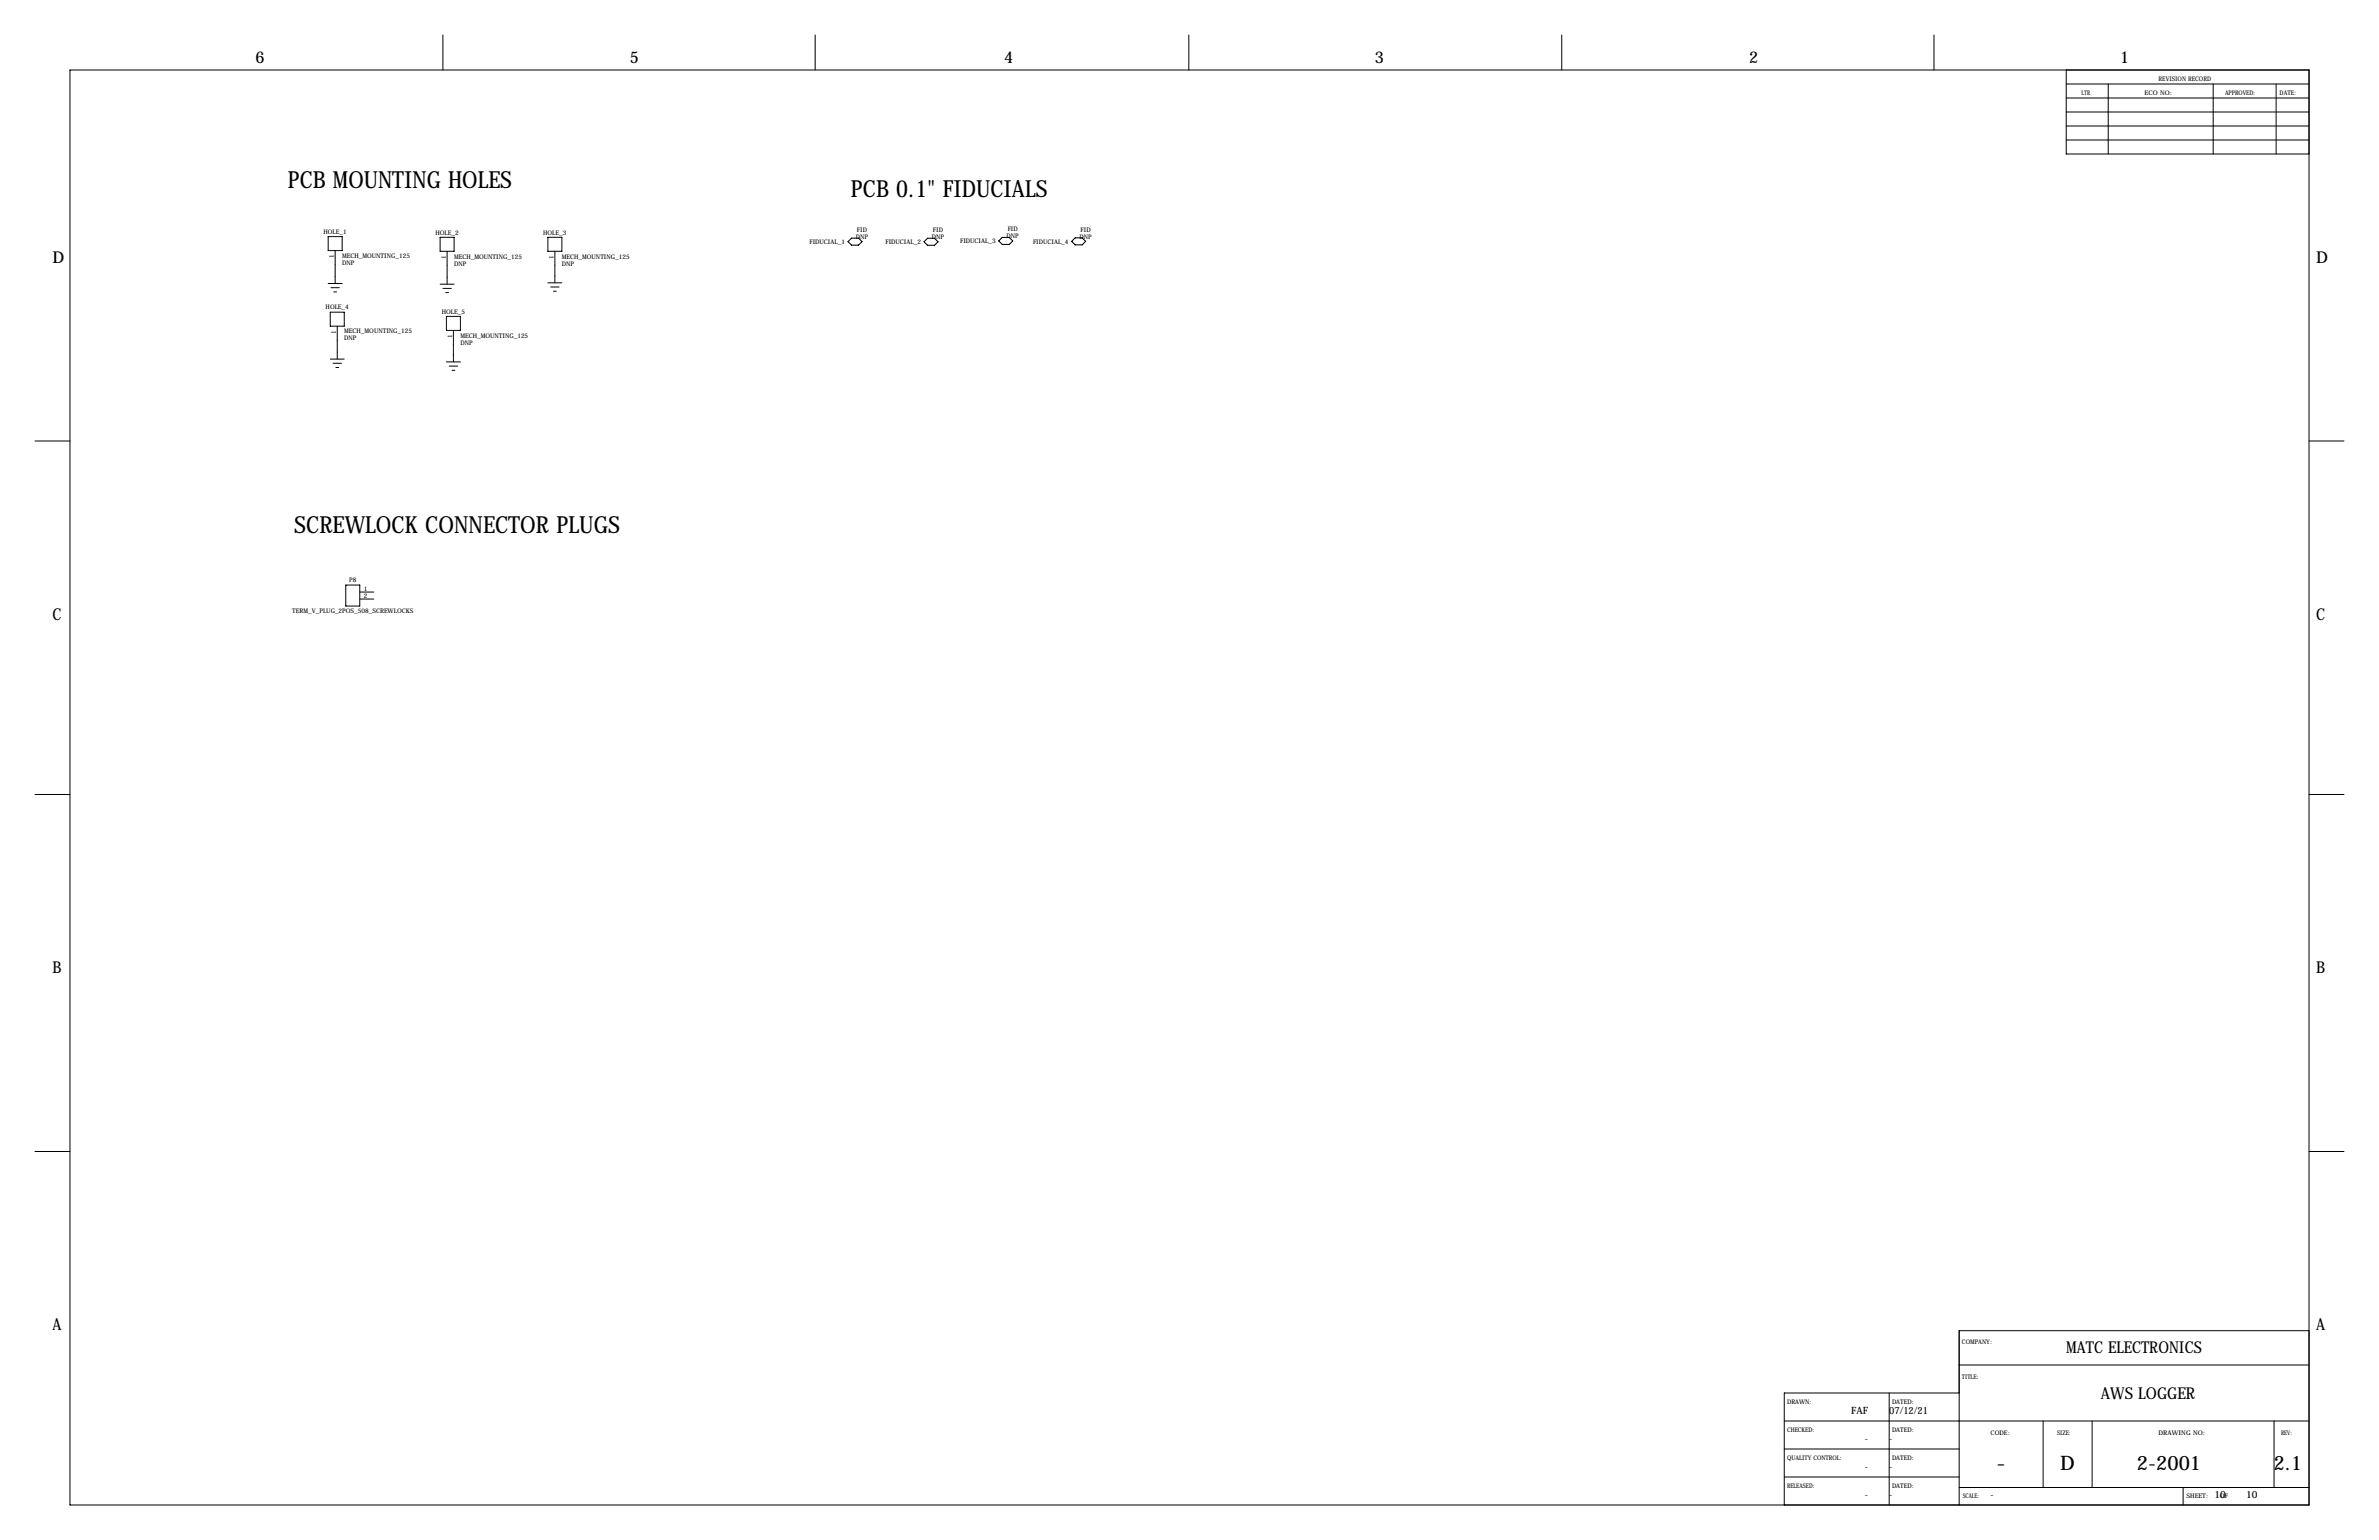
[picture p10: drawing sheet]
<svg xmlns="http://www.w3.org/2000/svg" width="864mm" height="559mm" viewBox="0 0 864 559" stroke-linecap="round" stroke-linejoin="round" font-family="sans-serif">
<defs><g id="words">
<g font-size="8.6">
<text x="104.5" y="68.3">PCB MOUNTING HOLES</text>
<text x="308.9" y="71.5">PCB 0.1&quot; FIDUCIALS</text>
<text x="106.8" y="193.3">SCREWLOCK CONNECTOR PLUGS</text>
</g>
<g font-size="7.3">
<text x="724.8" y="533.4">-</text>
<text x="747.9" y="533.4">D</text>
<text x="775.7" y="533.4">2-2001</text>
<text x="825.4" y="533.4">2.1</text>
</g>
<g font-size="5.9">
<text x="92.7" y="22.9">6</text>
<text x="228.6" y="22.9">5</text>
<text x="364.5" y="22.9">4</text>
<text x="499.1" y="22.9">3</text>
<text x="635" y="22.9">2</text>
<text x="769.6" y="22.9">1</text>
<text x="19" y="95.2">D</text>
<text x="840.7" y="95.2">D</text>
<text x="19" y="224.8">C</text>
<text x="840.7" y="224.8">C</text>
<text x="19" y="353.1">B</text>
<text x="840.7" y="353.1">B</text>
<text x="19" y="482.6">A</text>
<text x="840.7" y="482.6">A</text>
<text x="750.1" y="491">MATC ELECTRONICS</text>
<text x="762.7" y="507.5">AWS LOGGER</text>
</g>
<g font-size="3.6">
<text x="672" y="513.1">FAF</text>
<text x="685.8" y="513.1">07/12/21</text>
<text x="677" y="523.2">-</text>
<text x="685.8" y="523.2">-</text>
<text x="677" y="533.4">-</text>
<text x="685.8" y="533.4">-</text>
<text x="677" y="543.6">-</text>
<text x="685.8" y="543.6">-</text>
<text x="722.6" y="543.6">-</text>
<text x="803.9" y="543.6">10</text>
<text x="815.3" y="543.6">10</text>
</g>
<g font-size="2.3">
<text x="783.6" y="29.2">REVISION RECORD</text>
<text x="755.6" y="34.3">LTR</text>
<text x="778.5" y="34.3">ECO NO:</text>
<text x="807.7" y="34.3">APPROVED:</text>
<text x="827.5" y="34.3">DATE:</text>
<text x="365.8" y="84">FID</text>
<text x="117.4" y="84.8">HOLE_1</text>
<text x="158.1" y="85.1">HOLE_2</text>
<text x="197.2" y="85.1">HOLE_3</text>
<text x="293.8" y="88.5">FIDUCIAL_1</text>
<text x="310.7" y="86.8">DNP</text>
<text x="311.1" y="84.2">FID</text>
<text x="321.4" y="88.5">FIDUCIAL_2</text>
<text x="338.3" y="86.8">DNP</text>
<text x="338.7" y="84.3">FID</text>
<text x="348.5" y="88.2">FIDUCIAL_3</text>
<text x="365.4" y="86.5">DNP</text>
<text x="375" y="88.4">FIDUCIAL_4</text>
<text x="391.9" y="86.7">DNP</text>
<text x="392.3" y="84.1">FID</text>
<text x="121.2" y="93.7" transform="rotate(-90 121.2 93.7)">1</text>
<text x="124.2" y="93.6">MECH_MOUNTING_125</text>
<text x="161.8" y="94" transform="rotate(-90 161.8 94)">1</text>
<text x="164.8" y="93.8">MECH_MOUNTING_125</text>
<text x="200.9" y="94" transform="rotate(-90 200.9 94)">1</text>
<text x="204" y="93.8">MECH_MOUNTING_125</text>
<text x="124.2" y="96.1">DNP</text>
<text x="164.8" y="96.4">DNP</text>
<text x="204" y="96.4">DNP</text>
<text x="118.2" y="112.3">HOLE_4</text>
<text x="160.4" y="113.8">HOLE_5</text>
<text x="121.9" y="121.2" transform="rotate(-90 121.9 121.2)">1</text>
<text x="125" y="121">MECH_MOUNTING_125</text>
<text x="125" y="123.5">DNP</text>
<text x="164.1" y="122.7" transform="rotate(-90 164.1 122.7)">1</text>
<text x="167.1" y="122.5">MECH_MOUNTING_125</text>
<text x="167.1" y="125.1">DNP</text>
<text x="126.8" y="211.3">P8</text>
<text x="132.1" y="214.3">1</text>
<text x="132.1" y="216.9">2</text>
<text x="106.1" y="222.5">TERM_V_PLUG_2POS_508_SCREWLOCKS</text>
<text x="712.2" y="487.7">COMPANY:</text>
<text x="712.2" y="500.4">TITLE:</text>
<text x="648.7" y="509.3">DRAWN:</text>
<text x="686.8" y="509.3">DATED:</text>
<text x="648.7" y="519.4">CHECKED:</text>
<text x="686.8" y="519.4">DATED:</text>
<text x="722.6" y="520.7">CODE:</text>
<text x="746.8" y="520.7">SIZE:</text>
<text x="783.6" y="520.7">DRAWING NO:</text>
<text x="828" y="520.7">REV:</text>
<text x="648.7" y="529.6">QUALITY CONTROL:</text>
<text x="686.8" y="529.6">DATED:</text>
<text x="648.7" y="539.8">RELEASED:</text>
<text x="686.8" y="539.8">DATED:</text>
<text x="712.5" y="543.6">SCALE:</text>
<text x="793.7" y="543.6">SHEET:</text>
<text x="805.8" y="543.6">OF</text>
</g>
</g></defs>
<g fill="none" stroke="#000" stroke-width=".36">
<path d="M160.8 12.7v12.7M295.9 12.7v12.7M431.5 12.7v12.7M566.9 12.7v12.7M702.1 12.7v12.7M25.4 25.4h812.8v520.7h-812.8zM750.1 25.4v30.5h88.1M750.1 35.6h88.1M750.1 30.5h88.1M765.3 30.5v25.4M803.4 30.5v25.4M826.3 30.5v25.4"/>
<path d="M750.1 50.8h88.1M750.1 45.7h88.1M750.1 40.6h88.1M119.1 85.9h5.1v5h-5.1zM121.7 90.9v12M159.8 86.1h5v5.1h-5zM162.3 91.2v11.9M198.9 86.1h5.1v5.1h-5.1zM201.4 91.2v11.4M119.1 102.9h5.1M119.9 113.3h5.1v5.1h-5.1zM120.1 104.4h3.1"/>
<path d="M121.2 105.9h1M122.4 118.4v11.9M159.8 103.1h5M160.8 104.6h3M161.8 106.2h1M162.1 114.8h5v5.1h-5zM164.6 119.9v11.4M198.9 102.6h5.1M199.9 104.1h3M200.9 105.7h1M119.9 130.3h5.1M120.9 131.8h3.1"/>
<path d="M121.9 133.3h1M162.1 131.3h5M163.1 132.8h3M164.1 134.4h1M12.7 160h12.7M838.2 160h12.7M125.5 212.3h5.1v7.6h-5.1zM130.6 214.8h5.1M130.6 217.4h5.1M12.7 288.3h12.7M838.2 288.3h12.7M12.7 417.8h12.7"/>
<path d="M838.2 417.8h12.7M711.2 495.3h127M838.2 482.9h-127v63.2M647.7 515.6h190.5M685.8 505.5v40.6M711.2 505.5h-63.5v40.6M741.7 515.6v24.2M759.5 515.6v24.2M825.5 515.6v24.2M647.7 535.9h63.5M647.7 525.8h63.5M711.2 539.8h127"/>
<path d="M792.5 539.8v6.3"/>
</g>
<path d="M307.8 87.7l1.3-1.3h2.6l1.2 1.3-1.2 1.3h-2.6zM335.4 87.7l1.3-1.2h2.5l1.3 1.2-1.3 1.3h-2.5zM363.8 86.2h2.6l1.2 1.2-1.2 1.3h-2.6l-1.2-1.3zM389 87.6l1.3-1.3h2.5l1.3 1.3-1.3 1.2h-2.5z" fill="none" stroke="#000" stroke-width=".38"/>
<use href="#words"/>
</svg>
